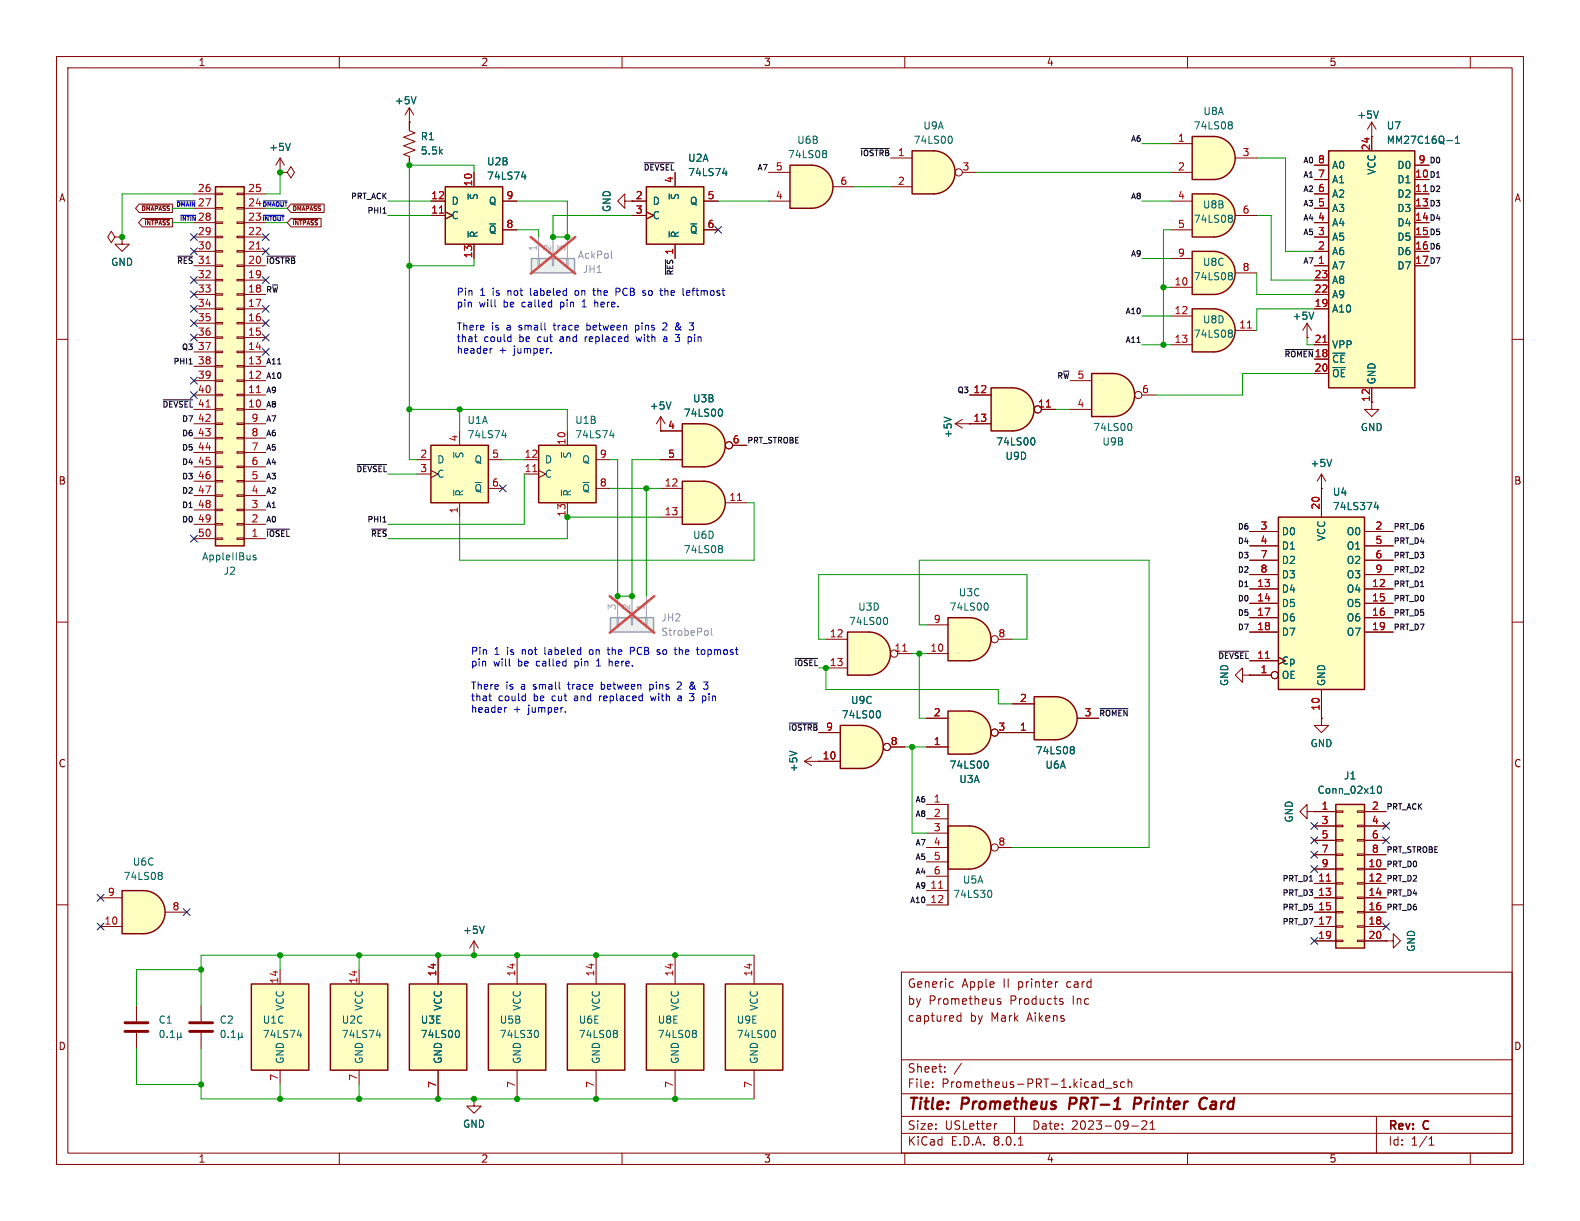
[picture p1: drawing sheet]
<svg xmlns="http://www.w3.org/2000/svg" width="279mm" height="216mm" viewBox="0 0 279 216" stroke-linecap="round" stroke-linejoin="round" font-family="sans-serif">
<defs><g id="words">
<g font-size="2.8" fill="#840000">
<text x="160.4" y="196.8">Title:</text>
<text x="170.1" y="196.8">Prometheus</text>
<text x="189.9" y="196.8">PRT-1</text>
<text x="202.1" y="196.8">Printer</text>
<text x="214.6" y="196.8">Card</text>
</g>
<g font-size="2.1" fill="#840000">
<text x="160.4" y="177.9">by</text>
<text x="160.4" y="174.9">Generic</text>
<text x="164.2" y="177.9">Prometheus</text>
<text x="170.1" y="174.9">Apple</text>
<text x="177.4" y="174.9">II</text>
<text x="178.6" y="177.9">Products</text>
<text x="180.2" y="174.9">printer</text>
<text x="188.9" y="174.9">card</text>
<text x="189.8" y="177.9">Inc</text>
<text x="160.4" y="180.9">captured</text>
<text x="171.5" y="180.9">by</text>
<text x="175.3" y="180.9">Mark</text>
<text x="181.8" y="180.9">Aikens</text>
<text x="160.4" y="189.9">Sheet:</text>
<text x="160.4" y="192.6">File:</text>
<text x="166.5" y="192.6">Prometheus-PRT-1.kicad_sch</text>
<text x="160.4" y="202.8">KiCad</text>
<text x="160.4" y="200">Size:</text>
<text x="167.1" y="200">USLetter</text>
<text x="168.1" y="202.8">E.D.A.</text>
<text x="175.7" y="202.8">8.0.1</text>
<text x="182.4" y="200">Date:</text>
<text x="189.4" y="200">2023-09-21</text>
<text x="245.4" y="200.2">Rev:</text>
<text x="245.4" y="202.8">Id:</text>
<text x="249.5" y="202.8">1/1</text>
<text x="251.8" y="200.2">C</text>
</g>
<g font-size="1.8" fill="#840000">
<text x="35" y="11.9">1</text>
<text x="85" y="11.9">2</text>
<text x="135" y="11.9">3</text>
<text x="185" y="11.9">4</text>
<text x="235" y="11.9">5</text>
<text x="10.3" y="35.9">A</text>
<text x="267.7" y="35.9">A</text>
<text x="242.3" y="71.2" transform="rotate(-90 242.3 71.2)">12</text>
<text x="10.3" y="85.9">B</text>
<text x="267.7" y="85.9">B</text>
<text x="10.3" y="135.9">C</text>
<text x="267.7" y="135.9">C</text>
<text x="10.3" y="185.9">D</text>
<text x="267.7" y="185.9">D</text>
<text x="35" y="205.8">1</text>
<text x="85" y="205.8">2</text>
<text x="135" y="205.8">3</text>
<text x="185" y="205.8">4</text>
<text x="235" y="205.8">5</text>
</g>
<g font-size="1.8" fill="#006464">
<text x="69.7" y="18.6">+5V</text>
<text x="163.2" y="23.1">U9A</text>
<text x="211" y="23.1">74LS08</text>
<text x="212.7" y="20.5">U8A</text>
<text x="239.9" y="21.2">+5V</text>
<text x="245.1" y="23.1">U7</text>
<text x="47.5" y="26.9">+5V</text>
<text x="74.3" y="25">R1</text>
<text x="74.3" y="27.5">5.5k</text>
<text x="86" y="29.4">U2B</text>
<text x="121.6" y="28.8">U2A</text>
<text x="139.2" y="28.2">74LS08</text>
<text x="140.9" y="25.6">U6B</text>
<text x="161.5" y="25.6">74LS00</text>
<text x="245.1" y="25.6">MM27C16Q-1</text>
<text x="84.7" y="35.4" transform="rotate(-90 84.7 35.4)">~{S}</text>
<text x="86" y="32">74LS74</text>
<text x="120.2" y="35.4" transform="rotate(-90 120.2 35.4)">~{S}</text>
<text x="121.6" y="31.3">74LS74</text>
<text x="235.5" y="35.2">A2</text>
<text x="235.5" y="32.6">A1</text>
<text x="235.5" y="30.1">A0</text>
<text x="243.4" y="31" transform="rotate(-90 243.4 31)">VCC</text>
<text x="247" y="32.6">D1</text>
<text x="247" y="35.2">D2</text>
<text x="247" y="30.1">D0</text>
<text x="79.8" y="39">C</text>
<text x="79.8" y="36.4">D</text>
<text x="86.4" y="41.5">~{Q}</text>
<text x="86.4" y="36.4">Q</text>
<text x="108.2" y="37.6" transform="rotate(-90 108.2 37.6)">GND</text>
<text x="115.3" y="36.4">D</text>
<text x="115.3" y="39">C</text>
<text x="121.9" y="36.4">Q</text>
<text x="121.9" y="41.5">~{Q}</text>
<text x="211" y="39.6">74LS08</text>
<text x="212.6" y="37.1">U8B</text>
<text x="235.5" y="40.2">A4</text>
<text x="235.5" y="37.7">A3</text>
<text x="247" y="37.7">D3</text>
<text x="247" y="40.2">D4</text>
<text x="19.6" y="47.2">GND</text>
<text x="84.7" y="42.2" transform="rotate(-90 84.7 42.2)">~{R}</text>
<text x="120.2" y="42.2" transform="rotate(-90 120.2 42.2)">~{R}</text>
<text x="212.6" y="47.2">U8C</text>
<text x="235.5" y="47.9">A7</text>
<text x="235.5" y="45.3">A6</text>
<text x="235.5" y="42.8">A5</text>
<text x="247" y="42.8">D5</text>
<text x="247" y="45.3">D6</text>
<text x="247" y="47.9">D7</text>
<text x="211" y="49.8">74LS08</text>
<text x="235.5" y="52.9">A9</text>
<text x="235.5" y="50.4">A8</text>
<text x="211" y="59.9">74LS08</text>
<text x="212.6" y="57.4">U8D</text>
<text x="228.5" y="56.7">+5V</text>
<text x="235.5" y="55.5">A10</text>
<text x="235.5" y="64.4">~{CE}</text>
<text x="235.5" y="61.8">VPP</text>
<text x="122.4" y="71.3">U3B</text>
<text x="235.5" y="66.9">~{OE}</text>
<text x="243.4" y="68.1" transform="rotate(-90 243.4 68.1)">GND</text>
<text x="82.6" y="75.2">U1A</text>
<text x="82.6" y="77.7">74LS74</text>
<text x="101.6" y="75.2">U1B</text>
<text x="101.6" y="77.7">74LS74</text>
<text x="114.8" y="72.6">+5V</text>
<text x="120.8" y="73.9">74LS00</text>
<text x="168.5" y="77.6" transform="rotate(-90 168.5 77.6)">+5V</text>
<text x="193.2" y="76.4">74LS00</text>
<text x="240.5" y="76.4">GND</text>
<text x="77.2" y="82.1">D</text>
<text x="82.1" y="81.2" transform="rotate(-90 82.1 81.2)">~{S}</text>
<text x="83.8" y="82.1">Q</text>
<text x="96.3" y="82.1">D</text>
<text x="101.2" y="81.2" transform="rotate(-90 101.2 81.2)">~{S}</text>
<text x="102.9" y="82.1">Q</text>
<text x="176.1" y="79">74LS00</text>
<text x="177.7" y="81.5">U9D</text>
<text x="194.8" y="79">U9B</text>
<text x="231.6" y="82.8">+5V</text>
<text x="77.2" y="84.7">C</text>
<text x="82.1" y="87.9" transform="rotate(-90 82.1 87.9)">~{R}</text>
<text x="83.8" y="87.2">~{Q}</text>
<text x="96.3" y="84.7">C</text>
<text x="101.2" y="87.9" transform="rotate(-90 101.2 87.9)">~{R}</text>
<text x="102.9" y="87.2">~{Q}</text>
<text x="235.6" y="87.9">U4</text>
<text x="122.5" y="95.5">U6D</text>
<text x="226.6" y="94.8">D0</text>
<text x="234.5" y="95.8" transform="rotate(-90 234.5 95.8)">VCC</text>
<text x="235.6" y="90.4">74LS374</text>
<text x="238" y="94.8">O0</text>
<text x="35.6" y="99.3">AppleIIBus</text>
<text x="39.4" y="101.8">J2</text>
<text x="120.8" y="98">74LS08</text>
<text x="226.6" y="97.4">D1</text>
<text x="226.6" y="99.9">D2</text>
<text x="238" y="97.4">O1</text>
<text x="238" y="99.9">O2</text>
<text x="169.4" y="105.6">U3C</text>
<text x="226.6" y="105">D4</text>
<text x="226.6" y="107.5">D5</text>
<text x="226.6" y="102.5">D3</text>
<text x="238" y="105">O4</text>
<text x="238" y="107.5">O5</text>
<text x="238" y="102.5">O3</text>
<text x="150" y="110.7">74LS00</text>
<text x="151.7" y="108.2">U3D</text>
<text x="167.8" y="108.2">74LS00</text>
<text x="226.6" y="110.1">D6</text>
<text x="226.6" y="112.6">D7</text>
<text x="238" y="110.1">O6</text>
<text x="238" y="112.6">O7</text>
<text x="226.6" y="117.7">Cp</text>
<text x="150.4" y="124.7">U9C</text>
<text x="217.4" y="121.4" transform="rotate(-90 217.4 121.4)">GND</text>
<text x="226.6" y="120.2">OE</text>
<text x="234.5" y="121.4" transform="rotate(-90 234.5 121.4)">GND</text>
<text x="148.8" y="127.2">74LS00</text>
<text x="141.2" y="136.7" transform="rotate(-90 141.2 136.7)">+5V</text>
<text x="167.8" y="136.1">74LS00</text>
<text x="183" y="133.6">74LS08</text>
<text x="184.8" y="136.1">U6A</text>
<text x="231.6" y="132.3">GND</text>
<text x="169.5" y="138.7">U3A</text>
<text x="232.9" y="140.6">Conn_02x10</text>
<text x="237.6" y="138">J1</text>
<text x="228.8" y="145.5" transform="rotate(-90 228.8 145.5)">GND</text>
<text x="21.8" y="155.8">74LS08</text>
<text x="23.4" y="153.3">U6C</text>
<text x="168.4" y="159">74LS30</text>
<text x="170.2" y="156.4">U5A</text>
<text x="81.8" y="165.3">+5V</text>
<text x="250.4" y="168.4" transform="rotate(-90 250.4 168.4)">GND</text>
<text x="50.4" y="178.8" transform="rotate(-90 50.4 178.8)">VCC</text>
<text x="64.4" y="178.8" transform="rotate(-90 64.4 178.8)">VCC</text>
<text x="78.3" y="178.8" transform="rotate(-90 78.3 178.8)">VCC</text>
<text x="92.3" y="178.8" transform="rotate(-90 92.3 178.8)">VCC</text>
<text x="106.3" y="178.8" transform="rotate(-90 106.3 178.8)">VCC</text>
<text x="120.2" y="178.8" transform="rotate(-90 120.2 178.8)">VCC</text>
<text x="134.2" y="178.8" transform="rotate(-90 134.2 178.8)">VCC</text>
<text x="27.9" y="181.2">C1</text>
<text x="38.7" y="181.2">C2</text>
<text x="46.4" y="181.2">U1C</text>
<text x="60.3" y="181.2">U2C</text>
<text x="60.3" y="183.7">74LS74</text>
<text x="74.3" y="181.2">U3E</text>
<text x="74.3" y="183.7">74LS00</text>
<text x="88.3" y="181.2">U5B</text>
<text x="88.3" y="183.7">74LS30</text>
<text x="102.2" y="181.2">U6E</text>
<text x="102.2" y="183.7">74LS08</text>
<text x="116.2" y="181.2">U8E</text>
<text x="116.2" y="183.7">74LS08</text>
<text x="130.2" y="181.2">U9E</text>
<text x="130.2" y="183.7">74LS00</text>
<text x="50.4" y="188.2" transform="rotate(-90 50.4 188.2)">GND</text>
<text x="64.4" y="188.2" transform="rotate(-90 64.4 188.2)">GND</text>
<text x="78.3" y="188.2" transform="rotate(-90 78.3 188.2)">GND</text>
<text x="92.3" y="188.2" transform="rotate(-90 92.3 188.2)">GND</text>
<text x="106.3" y="188.2" transform="rotate(-90 106.3 188.2)">GND</text>
<text x="120.2" y="188.2" transform="rotate(-90 120.2 188.2)">GND</text>
<text x="134.2" y="188.2" transform="rotate(-90 134.2 188.2)">GND</text>
<text x="81.8" y="199.6">GND</text>
</g>
<g font-size="1.8" fill="#a90000">
<text x="158.7" y="27.7">1</text>
<text x="208.2" y="25.1">1</text>
<text x="219.6" y="27.7">3</text>
<text x="233" y="29">8</text>
<text x="242.3" y="26.7" transform="rotate(-90 242.3 26.7)">24</text>
<text x="250.8" y="29">9</text>
<text x="34.9" y="34">26</text>
<text x="43.8" y="34">25</text>
<text x="76.2" y="35.3">12</text>
<text x="83.6" y="33.1" transform="rotate(-90 83.6 33.1)">10</text>
<text x="89.5" y="35.3">9</text>
<text x="112.3" y="35.3">2</text>
<text x="119.1" y="32.5" transform="rotate(-90 119.1 32.5)">4</text>
<text x="125" y="35.3">5</text>
<text x="137.1" y="35.3">4</text>
<text x="137.1" y="30.2">5</text>
<text x="148.5" y="32.8">6</text>
<text x="158.7" y="32.8">2</text>
<text x="170.1" y="30.2">3</text>
<text x="208.2" y="30.2">2</text>
<text x="208.2" y="35.3">4</text>
<text x="233" y="34">6</text>
<text x="233" y="31.5">7</text>
<text x="250.1" y="31.5">10</text>
<text x="250.1" y="34">11</text>
<text x="34.9" y="41.7">29</text>
<text x="43.8" y="41.7">22</text>
<text x="43.8" y="39.1">23</text>
<text x="43.8" y="36.6">24</text>
<text x="76.2" y="37.8">11</text>
<text x="89.5" y="40.4">8</text>
<text x="112.3" y="37.8">3</text>
<text x="125" y="40.4">6</text>
<text x="208.2" y="40.4">5</text>
<text x="219.6" y="37.8">6</text>
<text x="233" y="41.7">3</text>
<text x="233" y="39.1">4</text>
<text x="233" y="36.6">5</text>
<text x="250.1" y="36.6">13</text>
<text x="250.1" y="39.1">14</text>
<text x="250.1" y="41.7">15</text>
<text x="34.9" y="44.2">30</text>
<text x="34.9" y="46.7">31</text>
<text x="43.8" y="46.7">20</text>
<text x="43.8" y="44.2">21</text>
<text x="83.6" y="45.8" transform="rotate(-90 83.6 45.8)">13</text>
<text x="119.1" y="45.2" transform="rotate(-90 119.1 45.2)">1</text>
<text x="208.2" y="45.5">9</text>
<text x="233" y="46.7">1</text>
<text x="233" y="44.2">2</text>
<text x="250.1" y="44.2">16</text>
<text x="250.1" y="46.7">17</text>
<text x="34.9" y="49.3">32</text>
<text x="34.9" y="51.8">33</text>
<text x="43.8" y="51.8">18</text>
<text x="43.8" y="49.3">19</text>
<text x="207.6" y="50.5">10</text>
<text x="219.6" y="48">8</text>
<text x="232.4" y="51.8">22</text>
<text x="232.4" y="49.3">23</text>
<text x="34.9" y="54.4">34</text>
<text x="34.9" y="56.9">35</text>
<text x="34.9" y="59.4">36</text>
<text x="43.8" y="59.4">15</text>
<text x="43.8" y="56.9">16</text>
<text x="43.8" y="54.4">17</text>
<text x="207.6" y="55.6">12</text>
<text x="219" y="58.2">11</text>
<text x="232.4" y="54.4">19</text>
<text x="34.9" y="62">37</text>
<text x="34.9" y="64.5">38</text>
<text x="43.8" y="64.5">13</text>
<text x="43.8" y="62">14</text>
<text x="207.6" y="60.7">13</text>
<text x="232.4" y="63.2">18</text>
<text x="232.4" y="65.8">20</text>
<text x="232.4" y="60.7">21</text>
<text x="34.9" y="67.1">39</text>
<text x="34.9" y="69.6">40</text>
<text x="43.8" y="69.6">11</text>
<text x="43.8" y="67.1">12</text>
<text x="172" y="69.6">12</text>
<text x="190.4" y="67.1">5</text>
<text x="201.9" y="69.6">6</text>
<text x="34.9" y="72.1">41</text>
<text x="34.9" y="74.7">42</text>
<text x="34.9" y="77.2">43</text>
<text x="43.8" y="72.1">10</text>
<text x="44.4" y="77.2">8</text>
<text x="44.4" y="74.7">9</text>
<text x="118" y="75.9">4</text>
<text x="172" y="74.7">13</text>
<text x="183.5" y="72.1">11</text>
<text x="190.4" y="72.1">4</text>
<text x="34.9" y="79.8">44</text>
<text x="34.9" y="82.3">45</text>
<text x="44.4" y="82.3">6</text>
<text x="44.4" y="79.8">7</text>
<text x="74.2" y="81">2</text>
<text x="74.2" y="83.6">3</text>
<text x="81" y="78.2" transform="rotate(-90 81 78.2)">4</text>
<text x="86.9" y="81">5</text>
<text x="92.7" y="83.6">11</text>
<text x="92.7" y="81">12</text>
<text x="100.1" y="78.8" transform="rotate(-90 100.1 78.8)">10</text>
<text x="106" y="81">9</text>
<text x="118" y="81">5</text>
<text x="129.5" y="78.5">6</text>
<text x="34.9" y="84.8">46</text>
<text x="34.9" y="87.4">47</text>
<text x="34.9" y="89.9">48</text>
<text x="44.4" y="89.9">3</text>
<text x="44.4" y="87.4">4</text>
<text x="44.4" y="84.8">5</text>
<text x="86.9" y="86.1">6</text>
<text x="106" y="86.1">8</text>
<text x="117.4" y="86.1">12</text>
<text x="128.9" y="88.6">11</text>
<text x="34.9" y="92.5">49</text>
<text x="34.9" y="95">50</text>
<text x="44.4" y="95">1</text>
<text x="44.4" y="92.5">2</text>
<text x="81" y="90.9" transform="rotate(-90 81 90.9)">1</text>
<text x="100.1" y="91.5" transform="rotate(-90 100.1 91.5)">13</text>
<text x="117.4" y="91.2">13</text>
<text x="222.8" y="93.7">3</text>
<text x="233.4" y="90.2" transform="rotate(-90 233.4 90.2)">20</text>
<text x="243.1" y="93.7">2</text>
<text x="222.8" y="96.3">4</text>
<text x="222.8" y="98.8">7</text>
<text x="222.8" y="101.3">8</text>
<text x="243.1" y="96.3">5</text>
<text x="243.1" y="98.8">6</text>
<text x="243.1" y="101.3">9</text>
<text x="222.2" y="103.9">13</text>
<text x="222.2" y="106.4">14</text>
<text x="242.5" y="103.9">12</text>
<text x="242.5" y="106.4">15</text>
<text x="146.6" y="112.8">12</text>
<text x="165" y="110.2">9</text>
<text x="176.5" y="112.8">8</text>
<text x="222.2" y="109">17</text>
<text x="222.2" y="111.5">18</text>
<text x="242.5" y="109">16</text>
<text x="242.5" y="111.5">19</text>
<text x="146.6" y="117.9">13</text>
<text x="158.1" y="115.3">11</text>
<text x="164.4" y="115.3">10</text>
<text x="222.2" y="116.6">11</text>
<text x="222.8" y="119.1">1</text>
<text x="180.3" y="124.2">2</text>
<text x="233.4" y="125.8" transform="rotate(-90 233.4 125.8)">10</text>
<text x="146" y="129.3">9</text>
<text x="157.4" y="131.8">8</text>
<text x="165" y="131.8">1</text>
<text x="165" y="126.7">2</text>
<text x="176.5" y="129.3">3</text>
<text x="180.3" y="129.3">1</text>
<text x="191.7" y="126.7">3</text>
<text x="145.4" y="134.4">10</text>
<text x="165" y="142">1</text>
<text x="233.6" y="143.3">1</text>
<text x="242.5" y="143.3">2</text>
<text x="165" y="144.5">2</text>
<text x="165" y="147.1">3</text>
<text x="165" y="149.6">4</text>
<text x="176.5" y="149.6">8</text>
<text x="233.6" y="145.8">3</text>
<text x="233.6" y="148.3">5</text>
<text x="242.5" y="145.8">4</text>
<text x="242.5" y="148.3">6</text>
<text x="165" y="152.1">5</text>
<text x="165" y="154.7">6</text>
<text x="233" y="156">11</text>
<text x="233.6" y="150.9">7</text>
<text x="233.6" y="153.4">9</text>
<text x="241.9" y="153.4">10</text>
<text x="241.9" y="156">12</text>
<text x="242.5" y="150.9">8</text>
<text x="19" y="158.5">9</text>
<text x="30.4" y="161">8</text>
<text x="164.4" y="157.2">11</text>
<text x="164.4" y="159.8">12</text>
<text x="233" y="158.5">13</text>
<text x="233" y="161">15</text>
<text x="241.9" y="158.5">14</text>
<text x="241.9" y="161">16</text>
<text x="18.4" y="163.6">10</text>
<text x="233" y="163.6">17</text>
<text x="233" y="166.1">19</text>
<text x="241.9" y="163.6">18</text>
<text x="241.9" y="166.1">20</text>
<text x="77.2" y="172.8" transform="rotate(-90 77.2 172.8)">14</text>
<text x="91.2" y="172.8" transform="rotate(-90 91.2 172.8)">14</text>
<text x="105.2" y="172.8" transform="rotate(-90 105.2 172.8)">14</text>
<text x="119.1" y="172.8" transform="rotate(-90 119.1 172.8)">14</text>
<text x="133.1" y="172.8" transform="rotate(-90 133.1 172.8)">14</text>
<text x="49.3" y="174" transform="rotate(-90 49.3 174)">14</text>
<text x="63.2" y="174" transform="rotate(-90 63.2 174)">14</text>
<text x="49.3" y="191.2" transform="rotate(-90 49.3 191.2)">7</text>
<text x="63.2" y="191.2" transform="rotate(-90 63.2 191.2)">7</text>
<text x="77.2" y="192.5" transform="rotate(-90 77.2 192.5)">7</text>
<text x="91.2" y="192.5" transform="rotate(-90 91.2 192.5)">7</text>
<text x="105.2" y="192.5" transform="rotate(-90 105.2 192.5)">7</text>
<text x="119.1" y="192.5" transform="rotate(-90 119.1 192.5)">7</text>
<text x="133.1" y="192.5" transform="rotate(-90 133.1 192.5)">7</text>
</g>
<g font-size="1.8" fill="#0000c2">
<text x="34.9" y="36.6">27</text>
<text x="34.9" y="39.1">28</text>
<text x="80.6" y="52.4">Pin</text>
<text x="84.8" y="52.4">1</text>
<text x="87.2" y="52.4">is</text>
<text x="90" y="52.4">not</text>
<text x="94.2" y="52.4">labeled</text>
<text x="102.3" y="52.4">on</text>
<text x="105.8" y="52.4">the</text>
<text x="109.9" y="52.4">PCB</text>
<text x="114.9" y="52.4">so</text>
<text x="118.3" y="52.4">the</text>
<text x="122.4" y="52.4">leftmost</text>
<text x="80.6" y="54.4">pin</text>
<text x="80.6" y="58.5">There</text>
<text x="84.7" y="54.4">will</text>
<text x="86.9" y="58.5">is</text>
<text x="89.2" y="54.4">be</text>
<text x="89.7" y="58.5">a</text>
<text x="92" y="58.5">small</text>
<text x="92.6" y="54.4">called</text>
<text x="98.4" y="58.5">trace</text>
<text x="99.5" y="54.4">pin</text>
<text x="103.6" y="54.4">1</text>
<text x="104.4" y="58.5">between</text>
<text x="106" y="54.4">here.</text>
<text x="113.2" y="58.5">pins</text>
<text x="118.3" y="58.5">2</text>
<text x="120.7" y="58.5">&amp;</text>
<text x="80.6" y="60.6">that</text>
<text x="80.6" y="62.6">header</text>
<text x="85.6" y="60.6">could</text>
<text x="88.2" y="62.6">+</text>
<text x="91" y="62.6">jumper.</text>
<text x="91.9" y="60.6">be</text>
<text x="95.3" y="60.6">cut</text>
<text x="99.5" y="60.6">and</text>
<text x="104.1" y="60.6">replaced</text>
<text x="113.4" y="60.6">with</text>
<text x="118.4" y="60.6">a</text>
<text x="120.7" y="60.6">3</text>
<text x="123.1" y="60.6">pin</text>
<text x="83.2" y="115.9">Pin</text>
<text x="83.2" y="117.9">pin</text>
<text x="87.3" y="117.9">will</text>
<text x="87.4" y="115.9">1</text>
<text x="89.8" y="115.9">is</text>
<text x="91.7" y="117.9">be</text>
<text x="92.6" y="115.9">not</text>
<text x="95.1" y="117.9">called</text>
<text x="96.8" y="115.9">labeled</text>
<text x="102.1" y="117.9">pin</text>
<text x="104.9" y="115.9">on</text>
<text x="106.2" y="117.9">1</text>
<text x="108.4" y="115.9">the</text>
<text x="108.5" y="117.9">here.</text>
<text x="112.5" y="115.9">PCB</text>
<text x="117.5" y="115.9">so</text>
<text x="120.8" y="115.9">the</text>
<text x="124.9" y="115.9">topmost</text>
<text x="83.2" y="122">There</text>
<text x="83.2" y="124.1">that</text>
<text x="88.1" y="124.1">could</text>
<text x="89.4" y="122">is</text>
<text x="92.2" y="122">a</text>
<text x="94.5" y="124.1">be</text>
<text x="94.6" y="122">small</text>
<text x="97.9" y="124.1">cut</text>
<text x="100.9" y="122">trace</text>
<text x="102" y="124.1">and</text>
<text x="106.6" y="124.1">replaced</text>
<text x="106.9" y="122">between</text>
<text x="115.7" y="122">pins</text>
<text x="116" y="124.1">with</text>
<text x="120.8" y="122">2</text>
<text x="121" y="124.1">a</text>
<text x="123.2" y="122">&amp;</text>
<text x="123.3" y="124.1">3</text>
<text x="125.7" y="124.1">pin</text>
<text x="83.2" y="126.1">header</text>
<text x="90.8" y="126.1">+</text>
<text x="93.5" y="126.1">jumper.</text>
</g>
<g font-size="1.8" fill="#aaa">
<text x="95" y="44.5" transform="rotate(-90 95 44.5)">1</text>
<text x="97.5" y="44.5" transform="rotate(-90 97.5 44.5)">2</text>
<text x="100.1" y="44.5" transform="rotate(-90 100.1 44.5)">3</text>
<text x="109" y="108" transform="rotate(-90 109 108)">3</text>
<text x="111.5" y="108" transform="rotate(-90 111.5 108)">2</text>
<text x="114" y="108" transform="rotate(-90 114 108)">1</text>
</g>
<g font-size="1.8" fill="#989898">
<text x="102.1" y="45.9">AckPol</text>
<text x="103" y="48.5">JH1</text>
<text x="116.8" y="110.1">JH2</text>
<text x="116.8" y="112.6">StrobePol</text>
</g>
<g font-size="1.4" fill="#0f0f0f">
<text x="152" y="27.7">~{IOSTRB}</text>
<text x="199.9" y="25.1">A6</text>
<text x="230.3" y="28.9">A0</text>
<text x="252.7" y="28.9">D0</text>
<text x="61.9" y="35.3">PRT_ACK</text>
<text x="113.7" y="30.2">~{DEVSEL}</text>
<text x="133.8" y="30.2">A7</text>
<text x="199.9" y="35.3">A8</text>
<text x="230.3" y="31.5">A1</text>
<text x="230.3" y="34">A2</text>
<text x="252.7" y="34">D2</text>
<text x="64.8" y="37.8">PHI1</text>
<text x="230.3" y="39.1">A4</text>
<text x="230.3" y="41.6">A5</text>
<text x="230.3" y="36.6">A3</text>
<text x="252.7" y="39.1">D4</text>
<text x="31.2" y="46.7">~{RES}</text>
<text x="47" y="46.7">~{IOSTRB}</text>
<text x="199.9" y="45.4">A9</text>
<text x="230.3" y="46.7">A7</text>
<text x="252.7" y="46.7">D7</text>
<text x="47" y="51.8">R~{W}</text>
<text x="119.1" y="48.8" transform="rotate(-90 119.1 48.8)">~{RES}</text>
<text x="198.9" y="55.6">A10</text>
<text x="30.6" y="64.5">PHI1</text>
<text x="32" y="62">Q3</text>
<text x="47" y="64.5">A11</text>
<text x="198.9" y="60.7">A11</text>
<text x="227" y="63.2">~{ROMEN}</text>
<text x="47" y="69.6">A9</text>
<text x="47" y="67">A10</text>
<text x="169.2" y="69.6">Q3</text>
<text x="186.8" y="67">R~{W}</text>
<text x="28.6" y="72.1">~{DEVSEL}</text>
<text x="32.1" y="74.7">D7</text>
<text x="32.1" y="77.2">D6</text>
<text x="47" y="77.2">A6</text>
<text x="47" y="72.1">A8</text>
<text x="47" y="74.7">A7</text>
<text x="32.1" y="79.7">D5</text>
<text x="32.1" y="82.3">D4</text>
<text x="47" y="82.3">A4</text>
<text x="47" y="79.7">A5</text>
<text x="62.9" y="83.5">~{DEVSEL}</text>
<text x="132.1" y="78.5">PRT_STROBE</text>
<text x="32.1" y="87.4">D2</text>
<text x="32.1" y="89.9">D1</text>
<text x="32.1" y="84.8">D3</text>
<text x="47" y="87.4">A2</text>
<text x="47" y="84.8">A3</text>
<text x="47" y="89.9">A1</text>
<text x="32.1" y="92.4">D0</text>
<text x="47" y="92.4">A0</text>
<text x="47" y="95">~{IOSEL}</text>
<text x="64.8" y="92.4">PHI1</text>
<text x="65.5" y="95">~{RES}</text>
<text x="218.8" y="93.7">D6</text>
<text x="246.4" y="93.7">PRT_D6</text>
<text x="218.8" y="101.3">D2</text>
<text x="218.8" y="98.8">D3</text>
<text x="218.8" y="96.2">D4</text>
<text x="246.4" y="101.3">PRT_D2</text>
<text x="246.4" y="96.2">PRT_D4</text>
<text x="246.4" y="98.8">PRT_D3</text>
<text x="218.8" y="103.9">D1</text>
<text x="218.8" y="106.4">D0</text>
<text x="246.4" y="106.4">PRT_D0</text>
<text x="246.4" y="103.9">PRT_D1</text>
<text x="218.8" y="111.5">D7</text>
<text x="218.8" y="108.9">D5</text>
<text x="246.4" y="108.9">PRT_D5</text>
<text x="246.4" y="111.5">PRT_D7</text>
<text x="215.3" y="116.6">~{DEVSEL}</text>
<text x="139.3" y="129.3">~{IOSTRB}</text>
<text x="194.3" y="126.7">~{ROMEN}</text>
<text x="161.8" y="142">A6</text>
<text x="245.1" y="143.2">PRT_ACK</text>
<text x="161.8" y="144.5">A8</text>
<text x="161.8" y="149.6">A7</text>
<text x="161.8" y="154.7">A4</text>
<text x="161.8" y="152.1">A5</text>
<text x="226.7" y="155.9">PRT_D1</text>
<text x="245.1" y="150.9">PRT_STROBE</text>
<text x="245.1" y="155.9">PRT_D2</text>
<text x="245.1" y="153.4">PRT_D0</text>
<text x="160.8" y="159.7">A10</text>
<text x="161.8" y="157.2">A9</text>
<text x="226.7" y="158.5">PRT_D3</text>
<text x="226.7" y="161">PRT_D5</text>
<text x="245.1" y="161">PRT_D6</text>
<text x="245.1" y="158.5">PRT_D4</text>
<text x="226.7" y="163.6">PRT_D7</text>
</g>
<g font-size="1.4" fill="#a90000">
<text x="252.7" y="31.5">D1</text>
<text x="252.7" y="36.6">D3</text>
<text x="252.7" y="41.6">D5</text>
<text x="252.7" y="44.2">D6</text>
</g>
<text font-size="1.4" fill="#009600" x="140.3" y="117.8">~{IOSEL}</text>
<g font-size="1" fill="#840000">
<text x="24.8" y="37.5">~{DMAPASS}</text>
<text x="25.4" y="40">~{INTPASS}</text>
<text x="51.6" y="37.5">~{DMAPASS}</text>
<text x="51.6" y="40">~{INTPASS}</text>
</g>
<g font-size="1" fill="#0000c2">
<text x="31.1" y="36.6">~{DMAIN}</text>
<text x="31.7" y="39.1">~{INTIN}</text>
<text x="46.4" y="39.1">~{INTOUT}</text>
<text x="46.4" y="36.6">~{DMAOUT}</text>
</g>
</g></defs>
<g fill="none" stroke="#840000" stroke-width=".18">
<path d="M10 10h259.4v195.9h-259.4zM12 12h255.4v191.9h-255.4zM60 10v2M110 10v2M160 10v2M210 10v2M260 10v2M10 60h2M267.4 60h2M10 110h2M267.4 110h2M10 160h2"/>
<path d="M267.4 160h2M159.4 171.9h108v32h-108zM168.1 173.6l.5 .1M168.6 174.5l-.5 .1M169.9 179.1v1.5M169.9 179.7l-.4-.1-.3 .3v.4l.2 .2h.5M176.9 176.7l-.3-.1-.2 .2v.2l.5 .2v.3h-.5M187.1 173.6l-.3 .1M187.4 177l.5 .2 .1 .1-.1 .2-.4 .1M187.4 176.7h.5M245.1 166.4h1.3v-1.3l1.2 1.3-1.2 1.2v-1.2M245.1 166.4h.1"/>
<path d="M159.4 197.4h108M159.4 193.4h108M159.4 187.4h108M164.9 192.1v.2M164.9 191.4v.1M167.1 189.4v.2M167.1 188.7v.1M170 188l-1.3 1.9M176.3 198.7l-.3 .1M179.4 197.4v3M194.7 191.3l.4 .1M195.1 190.8v1.5"/>
<path d="M195.1 192.2l-.4 .1M195.5 192.4h1.1M197.5 191.4l-.4-.1-.2 .2 .1 .2 .5 .2v.3h-.6M198.9 191.4l-.5-.1-.3 .3v.4l.2 .2h.6M199.5 191.4l.2-.1 .4 .1v.9M199.5 190.8v1.5M200.1 199.1h1.2M201.9 198.3l.6-.1 .2 .1 .1 .3-.9 1.1h.9M203.4 199.7h.8M203.4 198.6l.4-.4v1.5M243.4 197.4v6.5M60 203.9v2"/>
<path d="M110 203.9v2M159.4 200.4h108M160 203.9v2M180.1 202.5h.8M210 203.9v2M252.7 202.5h.9M252.7 201.4l.4-.4v1.5M260 203.9v2"/>
</g>
<path d="M189.3 194.1l-.3 2M201.5 194.1h-.8l-.2 2M201.5 195.1l-.9 .1M212.2 195.8a.67 .67 0 0 0 1 .1M213.4 194.3a.73 .73 0 0 0-1.1 .3" fill="none" stroke="#840000" stroke-width=".4"/>
<path d="M38.1 33h5.1v63.5h-5.1z" fill="#ffffc2"/>
<g fill="none" stroke="#840000" stroke-width=".18">
<path d="M34.3 39.4h3.8M34.3 36.8h3.8M34.3 34.3h3.8M38.1 34.2h1.3v.2h-1.3zM38.1 36.7h1.3v.3h-1.3zM38.1 39.2h1.3v.3h-1.3zM41.9 34.2h1.3v.2h-1.3zM41.9 36.7h1.3v.3h-1.3zM41.9 39.2h1.3v.3h-1.3zM43.2 39.4h3.8M43.2 36.8h3.8M43.2 34.3h3.8"/>
<path d="M34.3 59.7h3.8M34.3 57.2h3.8M34.3 54.6h3.8M34.3 52.1h3.8M34.3 49.5h3.8M34.3 47h3.8M34.3 44.5h3.8M34.3 41.9h3.8M38.1 41.8h1.3v.2h-1.3zM38.1 44.3h1.3v.3h-1.3zM38.1 46.9h1.3v.2h-1.3zM38.1 49.4h1.3v.3h-1.3z"/>
<path d="M38.1 51.9h1.3v.3h-1.3zM38.1 54.5h1.3v.2h-1.3zM38.1 57h1.3v.3h-1.3zM38.1 59.6h1.3v.2h-1.3zM41.9 41.8h1.3v.2h-1.3zM41.9 44.3h1.3v.3h-1.3zM41.9 46.9h1.3v.2h-1.3zM41.9 49.4h1.3v.3h-1.3zM41.9 51.9h1.3v.3h-1.3zM41.9 54.5h1.3v.2h-1.3zM41.9 57h1.3v.3h-1.3zM41.9 59.6h1.3v.2h-1.3z"/>
<path d="M43.2 59.7h3.8M43.2 57.2h3.8M43.2 54.6h3.8M43.2 52.1h3.8M43.2 49.5h3.8M43.2 47h3.8M43.2 44.5h3.8M43.2 41.9h3.8M34.3 72.4h3.8M34.3 69.9h3.8M34.3 67.3h3.8M34.3 64.8h3.8"/>
<path d="M34.3 62.2h3.8M34.3 74.9h3.8M34.3 77.5h3.8M38.1 62.1h1.3v.3h-1.3zM38.1 64.6h1.3v.3h-1.3zM38.1 67.2h1.3v.2h-1.3zM38.1 69.7h1.3v.3h-1.3zM38.1 72.3h1.3v.2h-1.3zM38.1 74.8h1.3v.3h-1.3zM38.1 77.3h1.3v.3h-1.3zM38.1 79.9h1.3v.2h-1.3zM41.9 62.1h1.3v.3h-1.3z"/>
<path d="M41.9 64.6h1.3v.3h-1.3zM41.9 67.2h1.3v.2h-1.3zM41.9 69.7h1.3v.3h-1.3zM41.9 72.3h1.3v.2h-1.3zM41.9 74.8h1.3v.3h-1.3zM41.9 77.3h1.3v.3h-1.3zM41.9 79.9h1.3v.2h-1.3zM43.2 72.4h3.8M43.2 69.9h3.8M43.2 67.3h3.8M43.2 64.8h3.8M43.2 62.2h3.8"/>
<path d="M43.2 74.9h3.8M43.2 77.5h3.8M34.3 95.3h3.8M34.3 92.7h3.8M34.3 90.2h3.8M34.3 87.6h3.8M34.3 80h3.8M34.3 82.6h3.8M34.3 85.1h3.8M38.1 82.4h1.3v.3h-1.3zM38.1 85h1.3v.2h-1.3zM38.1 87.5h1.3v.3h-1.3z"/>
<path d="M38.1 90h1.3v.3h-1.3zM38.1 92.6h1.3v.2h-1.3zM38.1 95.1h1.3v.3h-1.3zM41.9 82.4h1.3v.3h-1.3zM41.9 85h1.3v.2h-1.3zM41.9 87.5h1.3v.3h-1.3zM41.9 90h1.3v.3h-1.3zM41.9 92.6h1.3v.2h-1.3zM41.9 95.1h1.3v.3h-1.3zM43.2 95.3h3.8M43.2 92.7h3.8M43.2 90.2h3.8"/>
<path d="M43.2 87.6h3.8M43.2 80h3.8M43.2 82.6h3.8M43.2 85.1h3.8"/>
</g>
<path d="M38.1 33h5.1v63.5h-5.1z" fill="none" stroke="#840000" stroke-width=".25"/>
<path d="M36.4 46.6h.8M45.3 44h.8M36.4 72h.8M45.3 69.4h.8" fill="none" stroke="#a90000" stroke-width=".18"/>
<path d="M45.2 98.2h-.3l-.1 .1v.2l.4 .1v.3h-.4" fill="none" stroke="#006464" stroke-width=".18"/>
<path d="M58.4 174h10.2v15.2h-10.2z" fill="#ffffc2"/>
<path d="M58.4 174h10.2v15.2h-10.2z" fill="none" stroke="#840000" stroke-width=".25"/>
<path d="M63.5 171.5v2.5M63.5 189.2v2.6" fill="none" stroke="#840000" stroke-width=".18"/>
<path d="M66.5 183h.8M67.1 182.6v.9" fill="none" stroke="#006464" stroke-width=".18"/>
<path d="M72.4 174h10.1v15.2h-10.1z" fill="#ffffc2"/>
<path d="M72.4 174h10.1v15.2h-10.1z" fill="none" stroke="#840000" stroke-width=".25"/>
<path d="M77.5 168.9v5.1M77.5 189.2v5.1" fill="none" stroke="#840000" stroke-width=".18"/>
<path d="M80.9 182.2a.79 .79 0 0 1 0 1.3" fill="none" stroke="#006464" stroke-width=".18"/>
<path d="M236.2 142.2h5.1v25.4h-5.1z" fill="#ffffc2"/>
<g fill="none" stroke="#840000" stroke-width=".18">
<path d="M231.1 59.7h.1M231.1 57.2l-.7 1.2M231.1 57.2v2.5M231.1 57.2l.8 1.2M232.4 143.5h3.8M232.4 153.7h3.8M232.4 156.2h3.8M232.4 158.8h3.8M232.4 146.1h3.8M232.4 148.6h3.8M232.4 151.1h3.8M236.2 158.6h1.3v.3h-1.3z"/>
<path d="M236.2 156.1h1.3v.2h-1.3zM236.2 153.5h1.3v.3h-1.3zM236.2 151h1.3v.3h-1.3zM236.2 148.5h1.3v.2h-1.3zM236.2 145.9h1.3v.3h-1.3zM236.2 143.4h1.3v.2h-1.3zM240 158.6h1.3v.3h-1.3zM240 156.1h1.3v.2h-1.3zM240 153.5h1.3v.3h-1.3zM240 151h1.3v.3h-1.3zM240 148.5h1.3v.2h-1.3zM240 145.9h1.3v.3h-1.3z"/>
<path d="M240 143.4h1.3v.2h-1.3zM241.3 143.5h3.8M241.3 153.7h3.8M241.3 156.2h3.8M241.3 158.8h3.8M241.3 146.1h3.8M241.3 148.6h3.8M241.3 151.1h3.8M232.4 161.3h3.8M232.4 163.8h3.8M232.4 166.4h3.8M236.2 166.2h1.3v.3h-1.3z"/>
<path d="M236.2 163.7h1.3v.3h-1.3zM236.2 161.2h1.3v.2h-1.3zM240 166.2h1.3v.3h-1.3zM240 163.7h1.3v.3h-1.3zM240 161.2h1.3v.2h-1.3zM241.3 161.3h3.8M241.3 163.8h3.8M241.3 166.4h3.8"/>
</g>
<path d="M236.2 142.2h5.1v25.4h-5.1z" fill="none" stroke="#840000" stroke-width=".25"/>
<path d="M234.6 155.8h.7" fill="none" stroke="#a90000" stroke-width=".18"/>
<path d="M232.3 55.2l-.4 1.3M243.7 139.1l.2-.1a.68 .68 0 0 1 .4 .6 .68 .68 0 0 1-.4 .7l-.2-.1-.1-.4z" fill="none" stroke="#006464" stroke-width=".18"/>
<path d="M78.7 33h10.2v10.2h-10.2z" fill="#ffffc2"/>
<path d="M78.7 33h10.2v10.2h-10.2z" fill="none" stroke="#840000" stroke-width=".25"/>
<g fill="none" stroke="#840000" stroke-width=".18">
<path d="M76.2 38.1h2.5M76.2 35.6h2.5M78.7 37.5l1.3 .6-1.3 .6M83.8 30.5v2.5M88.9 35.6h2.5M83.8 43.2v2.5M88.9 40.6h2.5M142.2 134.6l1.3 .8M142.2 134.6h2.6M143.5 133.9l-1.3 .7M144.8 134.6h.1M233.7 127v1.3h1.2l-1.2 1.2-1.3-1.2h1.3"/>
<path d="M233.7 127h.1M231.1 143.5v-1.3l-1.2 1.3 1.2 1.3v-1.3h1.3M232.4 143.5h.1M24.1 177.8v2.8M24.1 182.6v2.8"/>
</g>
<path d="M77.7 37.7h.7" fill="none" stroke="#a90000" stroke-width=".18"/>
<path d="M92.2 31.3h.8M92.8 30.8v.9M82.8 40.9v1M139.6 132.8l1.3 .4M28.4 182.3l.2-.1a.68 .68 0 0 1 .4 .6 .68 .68 0 0 1-.4 .7l-.2-.2-.1-.3zM29.6 183.3v.2M30.1 183.5h.7M30.1 182.6l.4-.4v1.3M31.4 183.3l.2 .2h.2l.2-.2M31.4 182.6v1.3M32 183.3l.2 .2M32 182.6v.7" fill="none" stroke="#006464" stroke-width=".18"/>
<path d="M22.1 182.4h4.1M22.1 180.8h4.1" fill="none" stroke="#840000" stroke-width=".51"/>
<path d="M76.2 78.7h10.2v10.2h-10.2z" fill="#ffffc2"/>
<path d="M76.2 78.7h10.2v10.2h-10.2z" fill="none" stroke="#840000" stroke-width=".25"/>
<path d="M81.3 76.2v2.5M73.7 81.3h2.5M73.7 83.8h2.5M76.2 83.2l1.3 .6-1.3 .7M81.3 88.9v2.5M86.4 81.3h2.5M86.4 86.4h2.5M219.7 119.4v-1.3l-1.3 1.3 1.3 1.3v-1.3h1.3M221 119.4h.1" fill="none" stroke="#840000" stroke-width=".18"/>
<path d="M88.8 77h.8M89.4 76.6v.8M80.2 86.6v1.1" fill="none" stroke="#006464" stroke-width=".18"/>
<path d="M94 45.7h7.6v2.6h-7.6z" fill="#f0f0f0"/>
<path d="M95.1 45.7h.3v1.3h-.3zM95.2 41.9v3.8M97.7 45.7h.2v1.3h-.2zM97.8 41.9v3.8M100.2 45.7h.3v1.3h-.3zM100.3 41.9v3.8" fill="none" stroke="#a1a1a1" stroke-width=".18"/>
<path d="M94 45.7h7.6v2.6h-7.6z" fill="none" stroke="#a1a1a1" stroke-width=".25"/>
<path d="M108.1 44.4v1.1l.2 .2" fill="none" stroke="#989898" stroke-width=".18"/>
<path d="M93.9 41.9l7.8 6.5M101.7 41.9l-7.8 6.5" fill="none" stroke="#e75356" stroke-width=".46"/>
<path d="M72.4 19.1l-.8 1.2M72.4 19.1v2.5M72.4 19.1l.8 1.2M49.5 30.5h1.3l.6-1 .7 1-.7 1-.6-1M49.5 30.5h.1M72.4 21.6h.1" fill="none" stroke="#840000" stroke-width=".18"/>
<path d="M73.6 17.1l-.5 1.3" fill="none" stroke="#006464" stroke-width=".18"/>
<path d="M114.3 174h10.2v15.2h-10.2z" fill="#ffffc2"/>
<path d="M114.3 174h10.2v15.2h-10.2z" fill="none" stroke="#840000" stroke-width=".25"/>
<path d="M110.5 35.6v-1.3l-1.3 1.3 1.3 1.2v-1.2h1.3M119.4 168.9v5.1M119.4 189.2v5.1" fill="none" stroke="#840000" stroke-width=".18"/>
<path d="M122.7 182.2h.2l.2 .2-.2 .3M122.7 182.7h.2M122.9 182.7l.2 .3v.2l-.1 .2-.3 .1" fill="none" stroke="#006464" stroke-width=".18"/>
<path d="M25.4 157.5a3.8 3.8 0 0 1 3.8 3.8 3.8 3.8 0 0 1-3.8 3.8z" fill="#ffffc2" stroke="#ffffc2" stroke-width=".18"/>
<path d="M21.6 157.5h3.8v7.6h-3.8z" fill="#ffffc2"/>
<path d="M21.6 157.5h3.8a3.8 3.8 0 0 1 3.8 3.8 3.8 3.8 0 0 1-3.8 3.8h-3.8z" fill="none" stroke="#840000" stroke-width=".25"/>
<path d="M17.8 158.8h3.8M17.8 163.8h3.8M29.2 161.3h3.8" fill="none" stroke="#840000" stroke-width=".18"/>
<path d="M28.2 154.2h.2l.3 .3-.3 .3M28.2 154.8h.2M28.4 154.8l.3 .2v.3l-.1 .2h-.4" fill="none" stroke="#006464" stroke-width=".18"/>
<path d="M128.3 174h10.1v15.2h-10.1z" fill="#ffffc2"/>
<path d="M128.3 174h10.1v15.2h-10.1z" fill="none" stroke="#840000" stroke-width=".25"/>
<path d="M242.6 24.1h.1M242.6 21.6l-.8 1.3M242.6 21.6v2.5M242.6 21.6l.7 1.3M133.3 168.9v5.1M133.3 189.2v5.1" fill="none" stroke="#840000" stroke-width=".18"/>
<path d="M243.7 19.6l-.4 1.3M136.8 182.2a.79 .79 0 0 1 0 1.3" fill="none" stroke="#006464" stroke-width=".18"/>
<path d="M114.3 33h10.2v10.2h-10.2z" fill="#ffffc2"/>
<path d="M114.3 33h10.2v10.2h-10.2z" fill="none" stroke="#840000" stroke-width=".25"/>
<path d="M111.8 35.6h2.5M111.8 38.1h2.5M114.3 37.5l1.3 .6-1.3 .6M119.4 30.5v2.5M124.5 35.6h2.5M119.4 43.2v2.5M124.5 40.6h2.5" fill="none" stroke="#840000" stroke-width=".18"/>
<path d="M127.8 30.6h.8M128.4 30.2v.9M118.3 40.9v1" fill="none" stroke="#006464" stroke-width=".18"/>
<path d="M234.9 26.7h15.3v41.9h-15.3z" fill="#ffffc2"/>
<path d="M234.9 26.7h15.3v41.9h-15.3z" fill="none" stroke="#840000" stroke-width=".25"/>
<g fill="none" stroke="#840000" stroke-width=".18">
<path d="M232.4 31.8h2.5M232.4 34.3h2.5M232.4 36.8h2.5M232.4 39.4h2.5M232.4 29.2h2.5M242.6 24.1v2.6M250.2 31.8h2.5M250.2 34.3h2.5M250.2 36.8h2.5M250.2 39.4h2.5M250.2 29.2h2.5M232.4 47h2.5"/>
<path d="M232.4 41.9h2.5M232.4 44.5h2.5M232.4 54.6h2.5M232.4 52.1h2.5M232.4 49.5h2.5M250.2 47h2.5M250.2 41.9h2.5M250.2 44.5h2.5M232.4 63.5h2.5M232.4 66h2.5M232.4 61h2.5M242.6 68.6v2.5"/>
</g>
<path d="M251.7 33.9h.7M233.9 60.5h.7" fill="none" stroke="#a90000" stroke-width=".18"/>
<path d="M255.9 24.9h.9M257.4 25.3h.7M257.4 24.4l.3-.3v1.2" fill="none" stroke="#006464" stroke-width=".18"/>
<path d="M107.9 109.2h7.7v2.6h-7.7z" fill="#f0f0f0"/>
<path d="M109.1 109.2h.2v1.3h-.2zM109.2 105.4v3.8M111.6 109.2h.3v1.3h-.3zM111.8 105.4v3.8M114.2 109.2h.2v1.3h-.2zM114.3 105.4v3.8" fill="none" stroke="#a1a1a1" stroke-width=".18"/>
<path d="M107.9 109.2h7.7v2.6h-7.7z" fill="none" stroke="#a1a1a1" stroke-width=".25"/>
<path d="M125.1 111.6l.1 .1-.1 .6M125.8 111.1v1.1l.2 .1" fill="none" stroke="#989898" stroke-width=".18"/>
<path d="M107.8 105.4l7.9 6.5M115.7 105.4l-7.9 6.5" fill="none" stroke="#e75356" stroke-width=".46"/>
<path d="M49.5 30.5h.1M49.5 27.9l-.7 1.3M49.5 27.9v2.6M49.5 27.9l.8 1.3M83.8 168.9h.1M83.8 166.4l-.7 1.2M83.8 166.4v2.5M83.8 166.4l.8 1.2" fill="none" stroke="#840000" stroke-width=".18"/>
<path d="M51.3 25.3l-.4 1.3M85.6 163.8l-.4 1.2" fill="none" stroke="#006464" stroke-width=".18"/>
<path d="M100.3 174h10.2v15.2h-10.2z" fill="#ffffc2"/>
<path d="M100.3 174h10.2v15.2h-10.2z" fill="none" stroke="#840000" stroke-width=".25"/>
<path d="M72.4 21.6v1.5l1 .4-2 .8 2 .7-2 .8 2 .7-2 .8 1 .4v1.5M105.4 168.9v5.1M105.4 189.2v5.1" fill="none" stroke="#840000" stroke-width=".18"/>
<path d="M108.7 182.2h.2l.3 .2-.3 .3M108.7 182.7h.2M108.9 182.7l.3 .3v.2l-.1 .2-.4 .1" fill="none" stroke="#006464" stroke-width=".18"/>
<path d="M124.5 85.1a3.8 3.8 0 0 1 3.8 3.8 3.8 3.8 0 0 1-3.8 3.8z" fill="#ffffc2" stroke="#ffffc2" stroke-width=".18"/>
<path d="M120.6 85.1h3.9v7.6h-3.9z" fill="#ffffc2"/>
<path d="M120.6 85.1h3.9a3.8 3.8 0 0 1 3.8 3.8 3.8 3.8 0 0 1-3.8 3.8h-3.9z" fill="none" stroke="#840000" stroke-width=".25"/>
<path d="M116.8 86.4h3.8M116.8 91.4h3.8M128.3 88.9h3.8M35.6 177.8v2.8M35.6 182.6v2.8" fill="none" stroke="#840000" stroke-width=".18"/>
<path d="M130.4 88.5h.7" fill="none" stroke="#a90000" stroke-width=".18"/>
<path d="M127.3 96.5h.2l.3 .2-.3 .3M127.3 97h.2M127.5 97l.3 .3v.2l-.2 .2h-.3M39.2 182.3l.2-.1a.68 .68 0 0 1 .4 .6 .68 .68 0 0 1-.4 .7l-.2-.2-.1-.3zM40.4 183.3v.2M40.9 183.5h.7M40.9 182.6l.4-.4v1.3M42.2 183.3l.2 .2h.2l.2-.2M42.2 182.6v1.3M42.8 183.3l.2 .2M42.8 182.6v.7" fill="none" stroke="#006464" stroke-width=".18"/>
<path d="M33.5 182.4h4.1M33.5 180.8h4.1" fill="none" stroke="#840000" stroke-width=".51"/>
<path d="M44.4 174h10.2v15.2h-10.2z" fill="#ffffc2"/>
<path d="M44.4 174h10.2v15.2h-10.2z" fill="none" stroke="#840000" stroke-width=".25"/>
<path d="M49.5 171.5v2.5M49.5 189.2v2.6M83.8 194.3v1.3h1.3l-1.3 1.3-1.3-1.3h1.3M83.8 194.3h.1" fill="none" stroke="#840000" stroke-width=".18"/>
<path d="M46.6 182.2h.9l-.5 1.3M48.2 182.1l-.3 .9h.8M48.5 182.6v.9M49.2 182.2v1.3h.6M50.9 182.3l-.5-.1-.2 .1v.4l.6 .2 .1 .3-.3 .3-.4-.1M51.3 182.2h.9l-.6 1.3M52.9 182.1l-.3 .9h.8M53.2 182.6v.9" fill="none" stroke="#006464" stroke-width=".18"/>
<path d="M95.2 78.7h10.2v10.2h-10.2z" fill="#ffffc2"/>
<path d="M95.2 78.7h10.2v10.2h-10.2z" fill="none" stroke="#840000" stroke-width=".25"/>
<path d="M100.3 76.2v2.5M92.7 83.8h2.5M92.7 81.3h2.5M95.2 83.2l1.3 .6-1.3 .7M100.3 88.9v2.5M105.4 81.3h2.5M105.4 86.4h2.5" fill="none" stroke="#840000" stroke-width=".18"/>
<path d="M94.2 83.4h.7" fill="none" stroke="#a90000" stroke-width=".18"/>
<path d="M107.8 77h.8M108.4 76.6v.8M99.3 86.6v1.1" fill="none" stroke="#006464" stroke-width=".18"/>
<path d="M124.5 74.9a3.8 3.8 0 0 1 3.8 3.8 3.8 3.8 0 0 1-3.8 3.9z" fill="#ffffc2" stroke="#ffffc2" stroke-width=".18"/>
<path d="M120.6 74.9h3.9v7.7h-3.9z" fill="#ffffc2"/>
<path d="M120.6 74.9h3.9a3.8 3.8 0 0 1 3.8 3.8 3.8 3.8 0 0 1-3.8 3.9h-3.9z" fill="none" stroke="#840000" stroke-width=".25"/>
<g fill="none" stroke="#840000" stroke-width=".18">
<path d="M116.8 76.2h.1M116.8 76.2h3.8M116.8 73.7l-.7 1.2M116.8 73.7v2.5M116.8 73.7l.8 1.2M129.5 78.7h2.6M116.8 81.3h3.8"/>
<circle cx="128.9" cy="78.7" r=".63"/>
</g>
<path d="M118.7 71.1l-.5 1.2M127.4 72.3a.79 .79 0 0 1 0 1.3" fill="none" stroke="#006464" stroke-width=".18"/>
<path d="M86.4 174h10.1v15.2h-10.1z" fill="#ffffc2"/>
<path d="M86.4 174h10.1v15.2h-10.1z" fill="none" stroke="#840000" stroke-width=".25"/>
<path d="M20.3 41.9l-.6-1-.7 1 .7 1 .6-1h1.3M21.6 41.9h.1M21.6 41.9v1.3h1.3l-1.3 1.3-1.3-1.3h1.3M91.4 168.9v5.1M91.4 189.2v5.1" fill="none" stroke="#840000" stroke-width=".18"/>
<path d="M94.9 182.2a.79 .79 0 0 1 0 1.3" fill="none" stroke="#006464" stroke-width=".18"/>
<path d="M226.1 91.4h15.2v30.5h-15.2z" fill="#ffffc2"/>
<path d="M226.1 91.4h15.2v30.5h-15.2z" fill="none" stroke="#840000" stroke-width=".25"/>
<g fill="none" stroke="#840000" stroke-width=".18">
<path d="M221 94h5.1M221 96.5h5.1M221 99.1h5.1M233.7 86.4h.1M233.7 83.8v7.6M233.7 83.8l-.8 1.3M233.7 83.8l.7 1.3M241.3 94h5.1M241.3 96.5h5.1M241.3 99.1h5.1M221 119.4h3.8M221 116.8h5.1"/>
<path d="M221 104.1h5.1M221 106.7h5.1M221 109.2h5.1M221 111.8h5.1M221 101.6h5.1M241.3 104.1h5.1M241.3 106.7h5.1M241.3 109.2h5.1M241.3 111.8h5.1M241.3 101.6h5.1M233.7 121.9v5.1"/>
<circle cx="225.4" cy="119.4" r=".63"/>
</g>
<path d="M223.8 116.4h.7" fill="none" stroke="#a90000" stroke-width=".18"/>
<path d="M235.5 81.2l-.4 1.3M243.3 88.8l-.3 .9h.8M243.6 89.3v.8" fill="none" stroke="#006464" stroke-width=".18"/>
<path d="M214.6 54.6a3.8 3.8 0 0 1 3.8 3.8 3.8 3.8 0 0 1-3.8 3.8z" fill="#ffffc2" stroke="#ffffc2" stroke-width=".18"/>
<path d="M210.8 54.6h3.8v7.6h-3.8z" fill="#ffffc2"/>
<path d="M210.8 54.6h3.8a3.8 3.8 0 0 1 3.8 3.8 3.8 3.8 0 0 1-3.8 3.8h-3.8z" fill="none" stroke="#840000" stroke-width=".25"/>
<path d="M207 55.9h3.8M218.4 58.4h3.8M207 61h3.8" fill="none" stroke="#840000" stroke-width=".18"/>
<path d="M220.6 58h.7" fill="none" stroke="#a90000" stroke-width=".18"/>
<path d="M217.4 58.4h.3l.2 .2-.2 .3M217.4 58.9h.3M217.7 58.9l.2 .3v.2l-.1 .2h-.4" fill="none" stroke="#006464" stroke-width=".18"/>
<path d="M214.6 44.5a3.8 3.8 0 0 1 3.8 3.8 3.8 3.8 0 0 1-3.8 3.8z" fill="#ffffc2" stroke="#ffffc2" stroke-width=".18"/>
<path d="M210.8 44.5h3.8v7.6h-3.8z" fill="#ffffc2"/>
<path d="M210.8 44.5h3.8a3.8 3.8 0 0 1 3.8 3.8 3.8 3.8 0 0 1-3.8 3.8h-3.8z" fill="none" stroke="#840000" stroke-width=".25"/>
<path d="M207 50.8h3.8M207 45.7h3.8M218.4 48.3h3.8" fill="none" stroke="#840000" stroke-width=".18"/>
<path d="M217.4 48.2h.3l.2 .2-.2 .3M217.4 48.7h.3M217.7 48.7l.2 .3v.2l-.1 .2-.4 .1" fill="none" stroke="#006464" stroke-width=".18"/>
<path d="M196.8 66a3.8 3.8 0 0 1 3.8 3.9 3.8 3.8 0 0 1-3.8 3.8z" fill="#ffffc2" stroke="#ffffc2" stroke-width=".18"/>
<path d="M193 66h3.8v7.7h-3.8z" fill="#ffffc2"/>
<path d="M193 66h3.8a3.8 3.8 0 0 1 3.8 3.9 3.8 3.8 0 0 1-3.8 3.8h-3.8z" fill="none" stroke="#840000" stroke-width=".25"/>
<g fill="none" stroke="#840000" stroke-width=".18">
<path d="M168.9 74.9l1.3 .8M168.9 74.9h2.5M170.2 74.2l-1.3 .7M171.4 74.9h.1M189.2 72.4h3.8M189.2 67.3h3.8M201.9 69.9h2.6"/>
<circle cx="201.3" cy="69.8" r=".63"/>
</g>
<path d="M166.9 73.8l1.3 .4M199.8 74.9a.79 .79 0 0 1 0 1.2" fill="none" stroke="#006464" stroke-width=".18"/>
<path d="M179.1 68.6a3.8 3.8 0 0 1 3.8 3.8 3.8 3.8 0 0 1-3.8 3.8z" fill="#ffffc2" stroke="#ffffc2" stroke-width=".18"/>
<path d="M175.3 68.6h3.8v7.6h-3.8z" fill="#ffffc2"/>
<path d="M175.3 68.6h3.8a3.8 3.8 0 0 1 3.8 3.8 3.8 3.8 0 0 1-3.8 3.8h-3.8z" fill="none" stroke="#840000" stroke-width=".25"/>
<g fill="none" stroke="#840000" stroke-width=".18">
<path d="M171.4 69.9h3.9M171.4 74.9h3.9M184.1 72.4h2.6"/>
<circle cx="183.5" cy="72.4" r=".63"/>
</g>
<path d="M185 72h.8" fill="none" stroke="#a90000" stroke-width=".18"/>
<path d="M182.7 77.4a.79 .79 0 0 1 0 1.3" fill="none" stroke="#006464" stroke-width=".18"/>
<path d="M214.6 24.1a3.8 3.8 0 0 1 3.8 3.8 3.8 3.8 0 0 1-3.8 3.9z" fill="#ffffc2" stroke="#ffffc2" stroke-width=".18"/>
<path d="M210.8 24.1h3.8v7.7h-3.8z" fill="#ffffc2"/>
<path d="M210.8 24.1h3.8a3.8 3.8 0 0 1 3.8 3.8 3.8 3.8 0 0 1-3.8 3.9h-3.8z" fill="none" stroke="#840000" stroke-width=".25"/>
<path d="M207 25.4h3.8M207 30.5h3.8M218.4 27.9h3.8" fill="none" stroke="#840000" stroke-width=".18"/>
<path d="M217.4 21.5h.3l.2 .3-.2 .3M217.4 22.1h.3M217.7 22.1l.2 .2v.3l-.1 .1-.4 .1" fill="none" stroke="#006464" stroke-width=".18"/>
<path d="M214.6 34.3a3.8 3.8 0 0 1 3.8 3.8 3.8 3.8 0 0 1-3.8 3.8z" fill="#ffffc2" stroke="#ffffc2" stroke-width=".18"/>
<path d="M210.8 34.3h3.8v7.6h-3.8z" fill="#ffffc2"/>
<path d="M210.8 34.3h3.8a3.8 3.8 0 0 1 3.8 3.8 3.8 3.8 0 0 1-3.8 3.8h-3.8z" fill="none" stroke="#840000" stroke-width=".25"/>
<path d="M207 35.6h3.8M218.4 38.1h3.8M207 40.6h3.8" fill="none" stroke="#840000" stroke-width=".18"/>
<path d="M217.4 38h.3l.2 .3-.2 .3M217.4 38.6h.3M217.7 38.6l.2 .2v.3l-.1 .2h-.4" fill="none" stroke="#006464" stroke-width=".18"/>
<path d="M143.5 29.2a3.8 3.8 0 0 1 3.8 3.8 3.8 3.8 0 0 1-3.8 3.8z" fill="#ffffc2" stroke="#ffffc2" stroke-width=".18"/>
<path d="M139.7 29.2h3.8v7.6h-3.8z" fill="#ffffc2"/>
<path d="M139.7 29.2h3.8a3.8 3.8 0 0 1 3.8 3.8 3.8 3.8 0 0 1-3.8 3.8h-3.8z" fill="none" stroke="#840000" stroke-width=".25"/>
<path d="M135.9 35.6h3.8M135.9 30.5h3.8M147.3 33h3.8" fill="none" stroke="#840000" stroke-width=".18"/>
<path d="M145.7 26.6h.2l.3 .3-.3 .3M145.7 27.2h.2M145.9 27.2l.3 .2v.2l-.3 .3h-.2" fill="none" stroke="#006464" stroke-width=".18"/>
<path d="M165.1 26.7a3.8 3.8 0 0 1 3.8 3.8 3.8 3.8 0 0 1-3.8 3.8z" fill="#ffffc2" stroke="#ffffc2" stroke-width=".18"/>
<path d="M161.3 26.7h3.8v7.6h-3.8z" fill="#ffffc2"/>
<path d="M161.3 26.7h3.8a3.8 3.8 0 0 1 3.8 3.8 3.8 3.8 0 0 1-3.8 3.8h-3.8z" fill="none" stroke="#840000" stroke-width=".25"/>
<g fill="none" stroke="#840000" stroke-width=".18">
<path d="M157.5 27.9h3.8M157.5 33h3.8M170.2 30.5h2.5M242.6 71.1v1.3h1.2l-1.2 1.3-1.3-1.3h1.3"/>
<circle cx="169.5" cy="30.5" r=".63"/>
</g>
<path d="M168.1 24.1a.79 .79 0 0 1 0 1.2" fill="none" stroke="#006464" stroke-width=".18"/>
<path d="M152.4 128.3a3.8 3.8 0 0 1 3.8 3.8 3.8 3.8 0 0 1-3.8 3.8z" fill="#ffffc2" stroke="#ffffc2" stroke-width=".18"/>
<path d="M148.6 128.3h3.8v7.6h-3.8z" fill="#ffffc2"/>
<path d="M148.6 128.3h3.8a3.8 3.8 0 0 1 3.8 3.8 3.8 3.8 0 0 1-3.8 3.8h-3.8z" fill="none" stroke="#840000" stroke-width=".25"/>
<g fill="none" stroke="#840000" stroke-width=".18">
<path d="M144.8 134.6h3.8M144.8 129.5h3.8M157.5 132.1h2.5"/>
<circle cx="156.8" cy="132.1" r=".63"/>
</g>
<path d="M155.4 125.7a.79 .79 0 0 1 0 1.2" fill="none" stroke="#006464" stroke-width=".18"/>
<path d="M171.4 109.2a3.8 3.8 0 0 1 3.8 3.8 3.8 3.8 0 0 1-3.8 3.8z" fill="#ffffc2" stroke="#ffffc2" stroke-width=".18"/>
<path d="M167.6 109.2h3.8v7.6h-3.8z" fill="#ffffc2"/>
<path d="M167.6 109.2h3.8a3.8 3.8 0 0 1 3.8 3.8 3.8 3.8 0 0 1-3.8 3.8h-3.8z" fill="none" stroke="#840000" stroke-width=".25"/>
<g fill="none" stroke="#840000" stroke-width=".18">
<path d="M163.8 115.6h3.8M163.8 110.5h3.8M176.5 113h2.6"/>
<circle cx="175.9" cy="113" r=".63"/>
</g>
<path d="M174.4 106.6a.79 .79 0 0 1 0 1.3" fill="none" stroke="#006464" stroke-width=".18"/>
<path d="M153.7 111.8a3.8 3.8 0 0 1 3.8 3.8 3.8 3.8 0 0 1-3.8 3.8z" fill="#ffffc2" stroke="#ffffc2" stroke-width=".18"/>
<path d="M149.9 111.8h3.8v7.6h-3.8z" fill="#ffffc2"/>
<path d="M149.9 111.8h3.8a3.8 3.8 0 0 1 3.8 3.8 3.8 3.8 0 0 1-3.8 3.8h-3.8z" fill="none" stroke="#840000" stroke-width=".25"/>
<g fill="none" stroke="#840000" stroke-width=".18">
<path d="M146 113h3.9M146 118.1h3.9M158.7 115.6h2.6"/>
<circle cx="158.1" cy="115.6" r=".63"/>
</g>
<path d="M159.6 115.2h.8" fill="none" stroke="#a90000" stroke-width=".18"/>
<path d="M156.7 109.2a.79 .79 0 0 1 0 1.2" fill="none" stroke="#006464" stroke-width=".18"/>
<path d="M186.7 123.2a3.8 3.8 0 0 1 3.8 3.8 3.8 3.8 0 0 1-3.8 3.8z" fill="#ffffc2" stroke="#ffffc2" stroke-width=".18"/>
<path d="M182.9 123.2h3.8v7.6h-3.8z" fill="#ffffc2"/>
<path d="M182.9 123.2h3.8a3.8 3.8 0 0 1 3.8 3.8 3.8 3.8 0 0 1-3.8 3.8h-3.8z" fill="none" stroke="#840000" stroke-width=".25"/>
<path d="M179.1 129.5h3.8M179.1 124.5h3.8M190.5 127h3.8" fill="none" stroke="#840000" stroke-width=".18"/>
<path d="M189.5 132l.4 .1 .1 .2-.3 .3M189.5 132.6h.2M189.7 132.6l.3 .2v.3l-.1 .1-.4 .1" fill="none" stroke="#006464" stroke-width=".18"/>
<path d="M171.4 125.7a3.8 3.8 0 0 1 3.8 3.8 3.8 3.8 0 0 1-3.8 3.9z" fill="#ffffc2" stroke="#ffffc2" stroke-width=".18"/>
<path d="M167.6 125.7h3.8v7.7h-3.8z" fill="#ffffc2"/>
<path d="M167.6 125.7h3.8a3.8 3.8 0 0 1 3.8 3.8 3.8 3.8 0 0 1-3.8 3.9h-3.8z" fill="none" stroke="#840000" stroke-width=".25"/>
<g fill="none" stroke="#840000" stroke-width=".18">
<path d="M163.8 132.1h3.8M163.8 127h3.8M176.5 129.5h2.6"/>
<circle cx="175.9" cy="129.5" r=".63"/>
</g>
<path d="M174.4 134.6a.79 .79 0 0 1 0 1.2" fill="none" stroke="#006464" stroke-width=".18"/>
<path d="M171.4 146.1a3.8 3.8 0 0 1 3.8 3.8 3.8 3.8 0 0 1-3.8 3.8z" fill="#ffffc2" stroke="#ffffc2" stroke-width=".18"/>
<path d="M167.6 146.1h3.8v7.6h-3.8z" fill="#ffffc2"/>
<path d="M167.6 146.1h3.8a3.8 3.8 0 0 1 3.8 3.8 3.8 3.8 0 0 1-3.8 3.8h-3.8zM167.6 142.2v17.8" fill="none" stroke="#840000" stroke-width=".25"/>
<g fill="none" stroke="#840000" stroke-width=".18">
<path d="M24.6 36.1h5.9v1.5h-5.9l-.6-.8zM25.1 36.3h4.9M25.2 38.6h5.3v1.5h-5.3l-.7-.7zM25.6 38.8h4.4M49.5 30.5h.1M51.5 36.1h5.8v1.5h-5.8l-.7-.8zM51.5 38.6h5.3v1.5h-5.3l-.7-.7zM51.8 36.3h4.9M51.8 38.8h4.4M72.4 21.6h.1M72.4 21.6v1.3M72.4 27.9v1.3"/>
<path d="M76.2 38.1h2.5M76.2 35.6h2.5M78.7 37.5l1.3 .6-1.3 .6M83.8 30.5v2.5M88.9 35.6h2.5M111.8 38.1h2.5M111.8 35.6h2.5M114.3 37.5l1.3 .6-1.3 .6M119.4 30.5v2.5M124.5 35.6h2.5M232.4 31.8h2.5M232.4 34.3h2.5"/>
<path d="M232.4 36.8h2.5M232.4 39.4h2.5M232.4 29.2h2.5M242.6 24.1h.1M242.6 24.1v2.6M250.2 31.8h2.5M250.2 34.3h2.5M250.2 36.8h2.5M250.2 39.4h2.5M250.2 29.2h2.5M21.6 41.9h.1M83.8 43.2v2.5"/>
<path d="M88.9 40.6h2.5M119.4 43.2v2.5M124.5 40.6h2.5M231.1 59.7h.1M232.4 47h2.5M232.4 41.9h2.5M232.4 44.5h2.5M232.4 54.6h2.5M232.4 52.1h2.5M232.4 49.5h2.5M250.2 47h2.5M250.2 41.9h2.5"/>
<path d="M250.2 44.5h2.5M116.8 76.2h.1M116.8 76.2h3.8M129.5 78.7h2.6M171.4 74.9h.1M171.4 69.9h3.9M171.4 74.9h3.9M184.1 72.4h2.6M232.4 63.5h2.5M232.4 66h2.5M232.4 61h2.5M242.6 68.6v2.5"/>
<path d="M116.8 81.3h3.8M221 94h5.1M221 96.5h5.1M221 99.1h5.1M233.7 86.4h.1M233.7 86.4v5M241.3 94h5.1M241.3 96.5h5.1M241.3 99.1h5.1M221 119.4h.1M221 119.4h3.8M221 116.8h5.1"/>
<path d="M221 104.1h5.1M221 106.7h5.1M221 109.2h5.1M221 111.8h5.1M221 101.6h5.1M241.3 104.1h5.1M241.3 106.7h5.1M241.3 109.2h5.1M241.3 111.8h5.1M241.3 101.6h5.1M144.8 134.6h.1M144.8 134.6h3.8"/>
<path d="M144.8 129.5h3.8M157.5 132.1h2.5M163.8 132.1h3.8M163.8 127h3.8M176.5 129.5h6.4M179.1 124.5h3.8M190.5 127h3.8M233.7 127h.1M233.7 121.9v5.1M163.8 142.2h3.8M163.8 157.5h3.8M163.8 144.8h3.8"/>
<path d="M163.8 147.3h3.8M163.8 149.9h3.8M163.8 152.4h3.8M163.8 154.9h3.8M176.5 149.9h2.6M232.4 143.5h.1M232.4 143.5h3.8M232.4 153.7h3.8M232.4 156.2h3.8M232.4 158.8h3.8M232.4 146.1h3.8M232.4 148.6h3.8"/>
<path d="M232.4 151.1h3.8M241.3 143.5h3.8M241.3 153.7h3.8M241.3 156.2h3.8M241.3 158.8h3.8M241.3 146.1h3.8M241.3 148.6h3.8M241.3 151.1h3.8M77.5 168.9v5.1M83.8 168.9h.1M163.8 160h3.8M232.4 161.3h3.8"/>
<path d="M232.4 163.8h3.8M232.4 166.4h3.8M241.3 161.3h3.8M241.3 163.8h3.8M241.3 166.4h3.8M245.1 166.4h.1M77.5 189.2v5.1M83.8 194.3h.1"/>
<circle cx="128.9" cy="78.7" r=".63"/>
<circle cx="183.5" cy="72.4" r=".63"/>
<circle cx="225.4" cy="119.4" r=".63"/>
<circle cx="156.8" cy="132.1" r=".63"/>
<circle cx="175.9" cy="129.5" r=".63"/>
<circle cx="175.9" cy="149.9" r=".63"/>
</g>
<path d="M77.7 37.7h.7M251.7 33.9h.7M185 72h.8M233.9 60.5h.7M223.8 116.4h.7M166 157.1h.7M234.6 155.8h.7" fill="none" stroke="#a90000" stroke-width=".18"/>
<g fill="none" stroke="#006464" stroke-width=".18">
<path d="M73.6 17.1l-.5 1.3M243.7 19.6l-.4 1.3M51.3 25.3l-.4 1.3M92.2 31.3h.8M92.8 30.8v.9M127.8 30.6h.8M128.4 30.2v.9M255.9 24.9h.9M257.4 25.3h.7M257.4 24.4l.3-.3v1.2M82.8 40.9v1M118.3 40.9v1"/>
<path d="M232.3 55.2l-.4 1.3M118.7 71.1l-.5 1.2M127.4 72.3a.79 .79 0 0 1 0 1.3M166.9 73.8l1.3 .4M182.7 77.4a.79 .79 0 0 1 0 1.3M235.5 81.2l-.4 1.3M243.3 88.8l-.3 .9h.8M243.6 89.3v.8M139.6 132.8l1.3 .4M155.4 125.7a.79 .79 0 0 1 0 1.2M174.4 134.6a.79 .79 0 0 1 0 1.2M189.5 132l.4 .1 .1 .2-.3 .3"/>
<path d="M189.5 132.6h.2M189.7 132.6l.3 .2v.3l-.1 .1-.4 .1M243.7 139.1l.2-.1a.68 .68 0 0 1 .4 .6 .68 .68 0 0 1-.4 .7l-.2-.1-.1-.4zM175.1 157.4a.79 .79 0 0 1 0 1.3M85.6 163.8l-.4 1.2M80.9 182.2a.79 .79 0 0 1 0 1.3"/>
</g>
<g fill="none" stroke="#0f0f0f" stroke-width=".18">
<path d="M67.7 37.7h.6M114 28.8h5.2M152.2 26.3h5.1M31.4 45.3h2.7M47.2 45.3h5M117.7 45.9v2.7M28.9 70.7h5.2M33.4 64.4h.6M201.1 60.6h.5M227.3 61.8h4.9M47.2 93.6h4M63.2 82.1h5.2"/>
<path d="M65.7 93.6h2.7M67.7 92.3h.6M140.6 116.4h4M215.6 115.2h5.2M139.5 127.9h5.1M194.5 125.3h5"/>
</g>
<g fill="none" stroke="#0000c2" stroke-width=".18">
<path d="M31.3 35.5h3.2M31.9 38.1h2.7M46.5 38.1h3.7M46.5 35.5h4.3M83.9 59.6h.5M87.6 54.2l.1 .1M90.2 59.6h.2M90.4 59.1v1.3M101.8 51.4l-.1 .2 .1 .6M102.9 54.3h.8M103.2 53.2l-.3 .2M103.5 59.6v.8"/>
<path d="M103.7 59.6l-.2 .2M103.8 57.1v1.3M103.8 58.3l.1 .1M103.9 57.5l-.1 .1M104.8 51.4h.5M105 51v1l.3 .2M105.2 53v1.3M105.5 53.4l-.3 .1M109.5 51h-.6v1.2M109.5 51.6h-.6M112.4 57.5v1.3M112.4 58.3l.3 .1"/>
<path d="M112.5 59.6l.2 .8 .3-.6M112.7 57.5l-.3 .1M114.1 51.9v.3M117.4 59.6h.5M117.6 51v1.2M117.8 51.4l-.2 .1M117.8 57.2l-.4-.1-.2 .1M117.9 57.6l-.7 .8h.7M117.9 59.9h-.4l-.2 .2 .2 .3 .4-.1M119.4 59.1h.8l-.4 .5M119.7 57.2l.2-.1 .2 .2-.5 .5M119.7 57.6l.6 .7"/>
<path d="M119.9 59.6l.3 .3M120.2 58l-.2 .3-.3 .1M121.9 57.1h.8l-.5 .5M121.9 51.4h-.3l-.2 .2v.6h.5M122 51.7l-.6 .1M122.2 59.7v.6M122.4 57.6l.3 .2v.3l-.3 .3M84.1 60.3l.3 .1M87 61.6l-.3 .1M90.4 60.3l-.2 .1M97.4 62.3v.2M120.2 60.2l-.3 .2"/>
<path d="M90.1 117.7l.1 .1M104.3 114.9l-.1 .2 .1 .6M105.5 117.8h.7M105.7 116.7l-.2 .2M107.4 114.9h.4M107.5 114.5v1l.3 .2M107.7 116.5v1.3M108.1 116.9l-.4 .1M112.1 114.5h-.6v1.2M112.1 115.1h-.6M116.7 115.4v.3M120.1 114.5v1.2"/>
<path d="M120.3 114.9l-.2 .1M124.4 114.9h-.3l-.1 .2v.5l.4 .1M86.4 123.1h.5M86.7 123.8l.2 .1M89.6 125.1l-.3 .1M92.8 123.1h.1M92.9 122.6v1.3M92.9 123.8l-.1 .1M100 125.8v.2M106 123.1v.8M106.3 123.1l-.3 .2M106.3 120.6v1.3"/>
<path d="M106.3 121.8l.1 .1M106.4 121l-.1 .1M114.9 121v1.3M114.9 121.8l.4 .1M115 123.1l.3 .8 .2-.6M115.3 121l-.4 .1M119.9 123.1h.5M120.4 120.7l-.5-.1-.1 .1M120.4 121.1l-.7 .8h.8M120.5 123.4h-.4l-.2 .2 .2 .3 .4-.1M121.9 122.6h.8l-.4 .5M122.2 120.7l.2-.1 .2 .2-.5 .5"/>
<path d="M122.2 121.1l.6 .7M122.5 123.1l.2 .3M122.7 123.7l-.2 .2M122.8 121.5l-.3 .3-.3 .1M124.4 120.6h.8l-.4 .5M124.8 123.2v.6M125 121.1l.2 .2v.3l-.2 .3"/>
</g>
<g fill="none" stroke="#009600" stroke-width=".18">
<path d="M30.5 36.8h3.8M30.5 39.4h3.8M34.3 34.3h-12.7v7.6M47 36.8h3.8M47 39.4h3.8M49.5 30.5v3.8h-2.5M68.6 38.1h7.6M68.6 35.6h7.6M83.8 30.5v-1.3h-11.4v52.1h1.3M91.4 35.6h8.9v6.3h-2.5v-3.8h14M127 35.6h8.9M151.1 33h6.4"/>
<path d="M172.7 30.5h34.3M201.9 25.4h5.1M201.9 35.6h5.1M222.2 38.1h2.6v11.4h7.6M222.2 27.9h5.1v16.6h5.1M83.8 45.7v1.3h-11.4M91.4 40.6h3.8v1.3M201.9 55.9h5.1M201.9 45.7h5.1M205.7 50.8h1.3M207 40.6h-1.3v20.4M222.2 48.3v3.8h10.2"/>
<path d="M231.1 59.7v1.3h1.3M232.4 54.6h-10.2v3.8M72.4 72.4h27.9v3.8M81.3 72.4v3.8M186.7 72.4h2.5M201.9 61h5.1M232.4 66h-12.7v3.9h-15.2M68.6 83.8h5.1M88.9 81.3h3.8M92.7 83.8v8.9h-24.1M107.9 81.3h1.3v24.1h2.6v-24.1h5M107.9 86.4h8.9"/>
<path d="M114.3 86.4v19M116.8 91.4h-16.5v3.9h-31.7M132.1 88.9h1.2v10.2h-52v-7.7M146 113h-1.2v-11.4h36.8v11.4h-2.5M146 118.1v3.8h30.5v2.6h2.6M161.3 115.6h2.5M162.6 115.6v11.4h1.2M163.8 110.5h-1.2v-11.4h40.6v50.8h-24.1M160 132.1h3.8M161.3 132.1v15.2h2.5M35.6 171.5h-11.5v6.3M49.5 168.9v2.6"/>
<path d="M63.5 168.9v2.6M133.3 168.9h-97.7v8.9M24.1 185.4v6.4h11.5M35.6 185.4v8.9h97.7M49.5 191.8v2.5M63.5 191.8v2.5"/>
</g>
<g fill="none" stroke="#000084" stroke-width=".18">
<path d="M33.7 41.3l1.2 1.2M33.7 43.8l1.2 1.3M33.7 51.5l1.2 1.2M33.7 56.5l1.2 1.3M33.7 54l1.2 1.2M33.7 48.9l1.2 1.2M33.7 59.1l1.2 1.2M34.9 41.3l-1.2 1.2M34.9 43.8l-1.2 1.3M34.9 51.5l-1.2 1.2M34.9 56.5l-1.2 1.3M34.9 54l-1.2 1.2"/>
<path d="M34.9 48.9l-1.2 1.2M34.9 59.1l-1.2 1.2M46.4 48.9l1.2 1.2M46.4 54l1.2 1.2M46.4 59.1l1.2 1.2M46.4 56.5l1.2 1.3M46.4 43.8l1.2 1.3M46.4 41.3l1.2 1.2M47.6 48.9l-1.2 1.2M47.6 41.3l-1.2 1.2M47.6 56.5l-1.2 1.3M47.6 59.1l-1.2 1.2"/>
<path d="M47.6 54l-1.2 1.2M47.6 43.8l-1.2 1.3M126.4 40l1.2 1.2M127.6 40l-1.2 1.2M33.7 69.2l1.2 1.3M33.7 66.7l1.2 1.2M34.9 69.2l-1.2 1.3M34.9 66.7l-1.2 1.2M46.4 61.6l1.2 1.2M47.6 61.6l-1.2 1.2M33.7 94.6l1.2 1.3M34.9 94.6l-1.2 1.3"/>
<path d="M88.3 85.8l1.2 1.2M89.5 85.8l-1.2 1.2M17.2 158.1l1.2 1.3M18.4 158.1l-1.2 1.3M231.8 150.5l1.2 1.2M231.8 153.1l1.2 1.2M231.8 145.4l1.2 1.3M231.8 148l1.2 1.2M233 150.5l-1.2 1.2M233 153.1l-1.2 1.2M233 145.4l-1.2 1.3M233 148l-1.2 1.2"/>
<path d="M244.5 145.4l1.2 1.3M244.5 148l1.2 1.2M245.7 145.4l-1.2 1.3M245.7 148l-1.2 1.2M17.2 163.2l1.2 1.2M18.4 163.2l-1.2 1.2M32.4 160.7l1.2 1.2M33.6 160.7l-1.2 1.2M231.8 165.8l1.2 1.2M233 165.8l-1.2 1.2M244.5 163.2l1.2 1.2M245.7 163.2l-1.2 1.2"/>
</g>
<g fill="#009600" stroke="#009600" stroke-width=".18">
<circle cx="63.5" cy="168.9" r=".46"/>
<circle cx="77.5" cy="194.3" r=".46"/>
<circle cx="49.5" cy="194.3" r=".46"/>
<circle cx="63.5" cy="194.3" r=".46"/>
<circle cx="35.6" cy="191.8" r=".46"/>
<circle cx="72.4" cy="72.4" r=".46"/>
<circle cx="81.3" cy="72.4" r=".46"/>
<circle cx="49.5" cy="168.9" r=".46"/>
<circle cx="35.6" cy="171.5" r=".46"/>
<circle cx="77.5" cy="168.9" r=".46"/>
<circle cx="111.8" cy="105.4" r=".46"/>
<circle cx="105.4" cy="194.3" r=".46"/>
<circle cx="119.4" cy="194.3" r=".46"/>
<circle cx="105.4" cy="168.9" r=".46"/>
<circle cx="91.4" cy="168.9" r=".46"/>
<circle cx="109.2" cy="105.4" r=".46"/>
<circle cx="119.4" cy="168.9" r=".46"/>
<circle cx="83.8" cy="168.9" r=".46"/>
<circle cx="83.8" cy="194.3" r=".46"/>
<circle cx="91.4" cy="194.3" r=".46"/>
<circle cx="49.5" cy="30.5" r=".46"/>
<circle cx="21.6" cy="41.9" r=".46"/>
<circle cx="72.4" cy="47" r=".46"/>
<circle cx="72.4" cy="29.2" r=".46"/>
<circle cx="97.8" cy="41.9" r=".46"/>
<circle cx="205.7" cy="50.8" r=".46"/>
<circle cx="205.7" cy="61" r=".46"/>
<circle cx="161.3" cy="132.1" r=".46"/>
<circle cx="162.6" cy="115.6" r=".46"/>
<circle cx="114.3" cy="86.4" r=".46"/>
<circle cx="100.3" cy="91.4" r=".46"/>
<circle cx="100.3" cy="41.9" r=".46"/>
</g>
<use href="#words"/>
</svg>
